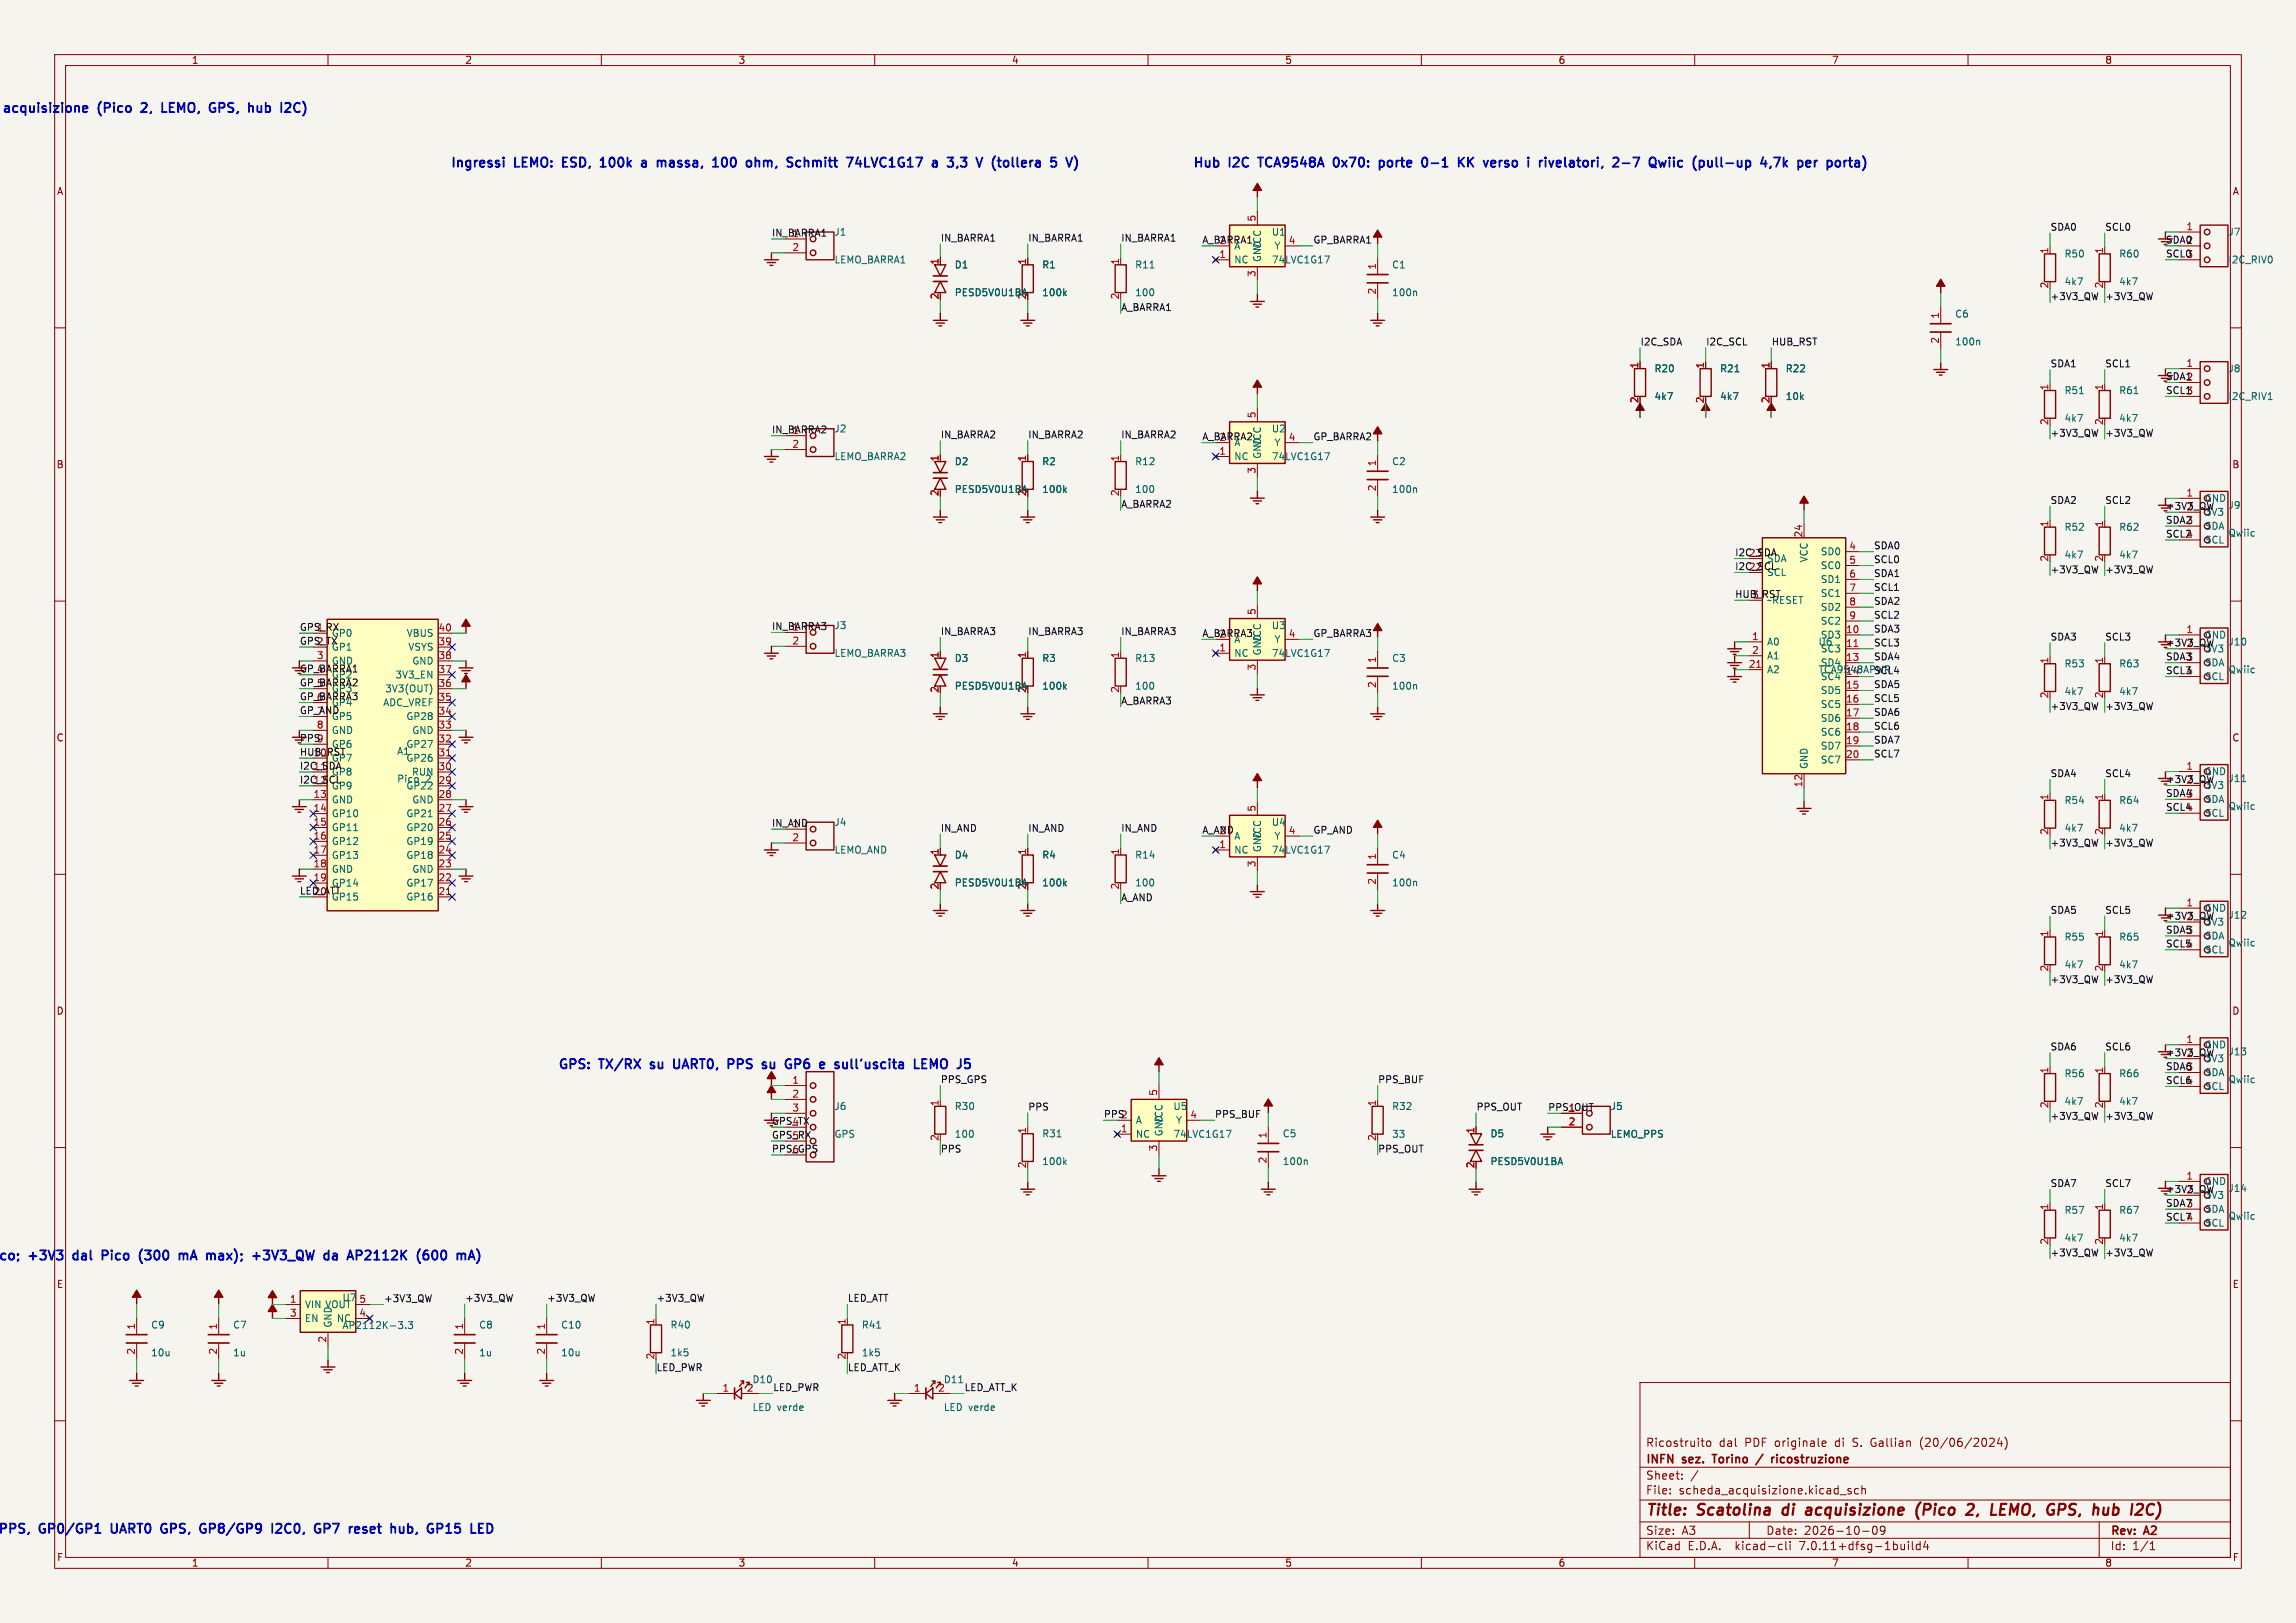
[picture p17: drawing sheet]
<svg xmlns="http://www.w3.org/2000/svg" width="420mm" height="297mm" viewBox="0 0 420 297" stroke-linecap="round" stroke-linejoin="round" font-family="sans-serif">
<defs><g id="words">
<g font-size="2.8" fill="#840000">
<text x="301" y="277.9">Title:</text>
<text x="310.6" y="277.9">Scatolina</text>
<text x="327" y="277.9">di</text>
<text x="332.1" y="277.9">acquisizione</text>
<text x="353" y="277.9">(Pico</text>
<text x="363.1" y="277.9">2,</text>
<text x="368.3" y="277.9">LEMO,</text>
<text x="379.4" y="277.9">GPS,</text>
<text x="388.5" y="277.9">hub</text>
</g>
<g font-size="2.4" fill="#0000c2">
<text x="1.6" y="21.1">acquisizione</text>
<text x="19.3" y="21.1">(Pico</text>
<text x="27.9" y="21.1">2,</text>
<text x="32.3" y="21.1">LEMO,</text>
<text x="41.8" y="21.1">GPS,</text>
<text x="49.6" y="21.1">hub</text>
<text x="56.1" y="21.1">I2C)</text>
<text x="82.2" y="31.1">Ingressi</text>
<text x="94.2" y="31.1">LEMO:</text>
<text x="103.6" y="31.1">ESD,</text>
<text x="111.2" y="31.1">100k</text>
<text x="119.4" y="31.1">a</text>
<text x="122.9" y="31.1">massa,</text>
<text x="133.8" y="31.1">100</text>
<text x="140.7" y="31.1">ohm,</text>
<text x="148.8" y="31.1">Schmitt</text>
<text x="160.4" y="31.1">74LVC1G17</text>
<text x="176.7" y="31.1">a</text>
<text x="180.2" y="31.1">3,3</text>
<text x="186.2" y="31.1">V</text>
<text x="189.7" y="31.1">(tollera</text>
<text x="218" y="31.1">Hub</text>
<text x="224.8" y="31.1">I2C</text>
<text x="231" y="31.1">TCA9548A</text>
<text x="245.3" y="31.1">0x70:</text>
<text x="254.3" y="31.1">porte</text>
<text x="262.9" y="31.1">0-1</text>
<text x="270.2" y="31.1">KK</text>
<text x="275.6" y="31.1">verso</text>
<text x="284.2" y="31.1">i</text>
<text x="287" y="31.1">rivelatori,</text>
<text x="301.2" y="31.1">2-7</text>
<text x="308.6" y="31.1">Qwiic</text>
<text x="317.2" y="31.1">(pull-up</text>
<text x="330.3" y="31.1">4,7k</text>
<text x="337.7" y="31.1">per</text>
<text x="101.9" y="196.1">GPS:</text>
<text x="109.7" y="196.1">TX/RX</text>
<text x="119.7" y="196.1">su</text>
<text x="124.6" y="196.1">UART0,</text>
<text x="135.2" y="196.1">PPS</text>
<text x="142.2" y="196.1">su</text>
<text x="147.1" y="196.1">GP6</text>
<text x="154.1" y="196.1">e</text>
<text x="157.5" y="196.1">sull'uscita</text>
<text x="172.7" y="196.1">LEMO</text>
<text x=".4" y="231.1">Pico;</text>
<text x="8.7" y="231.1">+3V3</text>
<text x="17.5" y="231.1">dal</text>
<text x="23.4" y="231.1">Pico</text>
<text x="30.9" y="231.1">(300</text>
<text x="38.9" y="231.1">mA</text>
<text x="44.6" y="231.1">max);</text>
<text x="53.7" y="231.1">+3V3_QW</text>
<text x="67.5" y="231.1">da</text>
<text x="72.5" y="231.1">AP2112K</text>
<text x="85.8" y="231.1">(600</text>
<text x="-.1" y="281.1">6</text>
<text x="3.5" y="281.1">PPS,</text>
<text x="11.3" y="281.1">GP0/GP1</text>
<text x="25.1" y="281.1">UART0</text>
<text x="34.9" y="281.1">GPS,</text>
<text x="42.7" y="281.1">GP8/GP9</text>
<text x="56.5" y="281.1">I2C0,</text>
<text x="65.1" y="281.1">GP7</text>
<text x="72.1" y="281.1">reset</text>
<text x="80.3" y="281.1">hub,</text>
<text x="87.7" y="281.1">GP15</text>
</g>
<g font-size="2.1" fill="#840000">
<text x="301" y="268.2">INFN</text>
<text x="301" y="265">Ricostruito</text>
<text x="307.9" y="268.2">sez.</text>
<text x="314" y="268.2">Torino</text>
<text x="314.4" y="265">dal</text>
<text x="319.2" y="265">PDF originale</text>
<text x="326" y="268.2">ricostruzione</text>
<text x="336" y="265">di</text>
<text x="339.3" y="265">S.</text>
<text x="342.8" y="265">Gallian</text>
<text x="351.9" y="265">(20/06/2024)</text>
<text x="301" y="273.7">File:</text>
<text x="301" y="271">Sheet:</text>
<text x="307.1" y="273.7">scheda_acquisizione.kicad_sch</text>
<text x="301" y="281.1">Size:</text>
<text x="307.6" y="281.1">A3</text>
<text x="323" y="281.1">Date:</text>
<text x="330" y="281.1">2026-10-09</text>
<text x="386" y="281.3">Rev:</text>
<text x="392.4" y="281.3">A2</text>
<text x="301" y="283.9">KiCad</text>
<text x="308.7" y="283.9">E.D.A.</text>
<text x="317.6" y="283.9">kicad-cli</text>
<text x="329.5" y="283.9">7.0.11+dfsg-1build4</text>
<text x="386" y="283.9">Id:</text>
<text x="390.1" y="283.9">1/1</text>
</g>
<g font-size="1.8" fill="#840000">
<text x="35" y="11.9">1</text>
<text x="85" y="11.9">2</text>
<text x="135" y="11.9">3</text>
<text x="185" y="11.9">4</text>
<text x="235" y="11.9">5</text>
<text x="285" y="11.9">6</text>
<text x="335" y="11.9">7</text>
<text x="385" y="11.9">8</text>
<text x="10.3" y="35.9">A</text>
<text x="408.3" y="35.9">A</text>
<text x="10.3" y="85.9">B</text>
<text x="408.2" y="85.9">B</text>
<text x="10.3" y="135.9">C</text>
<text x="408.2" y="135.9">C</text>
<text x="10.3" y="185.9">D</text>
<text x="408.2" y="185.9">D</text>
<text x="10.3" y="235.9">E</text>
<text x="408.3" y="235.9">E</text>
<text x="10.3" y="285.9">F</text>
<text x="35" y="286.9">1</text>
<text x="85" y="286.9">2</text>
<text x="135" y="286.9">3</text>
<text x="185" y="286.9">4</text>
<text x="235" y="286.9">5</text>
<text x="285" y="286.9">6</text>
<text x="335" y="286.9">7</text>
<text x="385" y="286.9">8</text>
<text x="408.3" y="285.9">F</text>
</g>
<g font-size="1.8" fill="#a90000">
<text x="229.7" y="40.6" transform="rotate(-90 229.7 40.6)">5</text>
<text x="144.8" y="46">2</text>
<text x="222.9" y="47.3">1</text>
<text x="235.6" y="44.7">4</text>
<text x="374.7" y="46.5" transform="rotate(-90 374.7 46.5)">1</text>
<text x="384.7" y="46.5" transform="rotate(-90 384.7 46.5)">1</text>
<text x="399.8" y="42.2">1</text>
<text x="171.7" y="48.5" transform="rotate(-90 171.7 48.5)">1</text>
<text x="187.7" y="48.5" transform="rotate(-90 187.7 48.5)">1</text>
<text x="204.7" y="48.5" transform="rotate(-90 204.7 48.5)">1</text>
<text x="229.7" y="50.8" transform="rotate(-90 229.7 50.8)">3</text>
<text x="251.7" y="54" transform="rotate(-90 251.7 54)">2</text>
<text x="251.7" y="49.4" transform="rotate(-90 251.7 49.4)">1</text>
<text x="374.7" y="52.9" transform="rotate(-90 374.7 52.9)">2</text>
<text x="384.7" y="52.9" transform="rotate(-90 384.7 52.9)">2</text>
<text x="171.7" y="54.9" transform="rotate(-90 171.7 54.9)">2</text>
<text x="204.7" y="54.9" transform="rotate(-90 204.7 54.9)">2</text>
<text x="354.7" y="58.4" transform="rotate(-90 354.7 58.4)">1</text>
<text x="354.7" y="63" transform="rotate(-90 354.7 63)">2</text>
<text x="299.7" y="67.5" transform="rotate(-90 299.7 67.5)">1</text>
<text x="311.7" y="67.5" transform="rotate(-90 311.7 67.5)">1</text>
<text x="323.7" y="67.5" transform="rotate(-90 323.7 67.5)">1</text>
<text x="374.7" y="71.5" transform="rotate(-90 374.7 71.5)">1</text>
<text x="384.7" y="71.5" transform="rotate(-90 384.7 71.5)">1</text>
<text x="399.8" y="67.2">1</text>
<text x="229.7" y="76.6" transform="rotate(-90 229.7 76.6)">5</text>
<text x="299.7" y="73.9" transform="rotate(-90 299.7 73.9)">2</text>
<text x="311.7" y="73.9" transform="rotate(-90 311.7 73.9)">2</text>
<text x="323.7" y="73.9" transform="rotate(-90 323.7 73.9)">2</text>
<text x="374.7" y="77.9" transform="rotate(-90 374.7 77.9)">2</text>
<text x="384.7" y="77.9" transform="rotate(-90 384.7 77.9)">2</text>
<text x="144.8" y="82">2</text>
<text x="222.9" y="83.3">1</text>
<text x="235.6" y="80.7">4</text>
<text x="171.7" y="84.5" transform="rotate(-90 171.7 84.5)">1</text>
<text x="187.7" y="84.5" transform="rotate(-90 187.7 84.5)">1</text>
<text x="204.7" y="84.5" transform="rotate(-90 204.7 84.5)">1</text>
<text x="229.7" y="86.8" transform="rotate(-90 229.7 86.8)">3</text>
<text x="251.7" y="90" transform="rotate(-90 251.7 90)">2</text>
<text x="251.7" y="85.4" transform="rotate(-90 251.7 85.4)">1</text>
<text x="171.7" y="90.9" transform="rotate(-90 171.7 90.9)">2</text>
<text x="187.7" y="90.9" transform="rotate(-90 187.7 90.9)">2</text>
<text x="204.7" y="90.9" transform="rotate(-90 204.7 90.9)">2</text>
<text x="399.8" y="90.9">1</text>
<text x="329.7" y="98.5" transform="rotate(-90 329.7 98.5)">24</text>
<text x="338.2" y="100.7">4</text>
<text x="374.7" y="96.5" transform="rotate(-90 374.7 96.5)">1</text>
<text x="384.7" y="96.5" transform="rotate(-90 384.7 96.5)">1</text>
<text x="338.2" y="103.2">5</text>
<text x="338.2" y="105.8">6</text>
<text x="374.7" y="102.9" transform="rotate(-90 374.7 102.9)">2</text>
<text x="384.7" y="102.9" transform="rotate(-90 384.7 102.9)">2</text>
<text x="229.7" y="112.6" transform="rotate(-90 229.7 112.6)">5</text>
<text x="338.2" y="108.3">7</text>
<text x="338.2" y="110.9">8</text>
<text x="338.2" y="113.4">9</text>
<text x="80.1" y="118.2">39</text>
<text x="80.1" y="115.6">40</text>
<text x="144.8" y="118">2</text>
<text x="222.9" y="119.3">1</text>
<text x="235.6" y="116.7">4</text>
<text x="320.4" y="117.2">1</text>
<text x="320.4" y="119.7">2</text>
<text x="337.6" y="115.9">10</text>
<text x="337.6" y="118.5">11</text>
<text x="399.8" y="115.9">1</text>
<text x="57.9" y="120.7">3</text>
<text x="80.1" y="125.8">36</text>
<text x="80.1" y="123.2">37</text>
<text x="80.1" y="120.7">38</text>
<text x="171.7" y="120.5" transform="rotate(-90 171.7 120.5)">1</text>
<text x="187.7" y="120.5" transform="rotate(-90 187.7 120.5)">1</text>
<text x="204.7" y="120.5" transform="rotate(-90 204.7 120.5)">1</text>
<text x="229.7" y="122.8" transform="rotate(-90 229.7 122.8)">3</text>
<text x="251.7" y="126" transform="rotate(-90 251.7 126)">2</text>
<text x="251.7" y="121.4" transform="rotate(-90 251.7 121.4)">1</text>
<text x="319.8" y="122.3">21</text>
<text x="337.6" y="121">13</text>
<text x="374.7" y="121.5" transform="rotate(-90 374.7 121.5)">1</text>
<text x="384.7" y="121.5" transform="rotate(-90 384.7 121.5)">1</text>
<text x="80.1" y="130.9">34</text>
<text x="80.1" y="128.3">35</text>
<text x="171.7" y="126.9" transform="rotate(-90 171.7 126.9)">2</text>
<text x="204.7" y="126.9" transform="rotate(-90 204.7 126.9)">2</text>
<text x="337.6" y="126.1">15</text>
<text x="337.6" y="128.6">16</text>
<text x="337.6" y="131.2">17</text>
<text x="374.7" y="127.9" transform="rotate(-90 374.7 127.9)">2</text>
<text x="384.7" y="127.9" transform="rotate(-90 384.7 127.9)">2</text>
<text x="57.9" y="133.4">8</text>
<text x="80.1" y="135.9">32</text>
<text x="80.1" y="133.4">33</text>
<text x="337.6" y="133.7">18</text>
<text x="337.6" y="136.3">19</text>
<text x="80.1" y="143.6">29</text>
<text x="80.1" y="141">30</text>
<text x="80.1" y="138.5">31</text>
<text x="337.6" y="138.8">20</text>
<text x="399.8" y="140.9">1</text>
<text x="57.3" y="146.1">13</text>
<text x="57.3" y="148.6">14</text>
<text x="80.1" y="148.6">27</text>
<text x="80.1" y="146.1">28</text>
<text x="229.7" y="148.6" transform="rotate(-90 229.7 148.6)">5</text>
<text x="329.7" y="144.2" transform="rotate(-90 329.7 144.2)">12</text>
<text x="374.7" y="146.5" transform="rotate(-90 374.7 146.5)">1</text>
<text x="384.7" y="146.5" transform="rotate(-90 384.7 146.5)">1</text>
<text x="57.3" y="151.2">15</text>
<text x="57.3" y="153.7">16</text>
<text x="80.1" y="153.7">25</text>
<text x="80.1" y="151.2">26</text>
<text x="144.8" y="154">2</text>
<text x="222.9" y="155.3">1</text>
<text x="235.6" y="152.7">4</text>
<text x="374.7" y="152.9" transform="rotate(-90 374.7 152.9)">2</text>
<text x="384.7" y="152.9" transform="rotate(-90 384.7 152.9)">2</text>
<text x="57.3" y="156.3">17</text>
<text x="57.3" y="158.8">18</text>
<text x="57.3" y="161.3">19</text>
<text x="80.1" y="161.3">22</text>
<text x="80.1" y="158.8">23</text>
<text x="80.1" y="156.3">24</text>
<text x="171.7" y="156.5" transform="rotate(-90 171.7 156.5)">1</text>
<text x="187.7" y="156.5" transform="rotate(-90 187.7 156.5)">1</text>
<text x="204.7" y="156.5" transform="rotate(-90 204.7 156.5)">1</text>
<text x="229.7" y="158.8" transform="rotate(-90 229.7 158.8)">3</text>
<text x="251.7" y="162" transform="rotate(-90 251.7 162)">2</text>
<text x="251.7" y="157.4" transform="rotate(-90 251.7 157.4)">1</text>
<text x="80.1" y="163.9">21</text>
<text x="171.7" y="162.9" transform="rotate(-90 171.7 162.9)">2</text>
<text x="204.7" y="162.9" transform="rotate(-90 204.7 162.9)">2</text>
<text x="399.8" y="165.9">1</text>
<text x="374.7" y="171.5" transform="rotate(-90 374.7 171.5)">1</text>
<text x="384.7" y="171.5" transform="rotate(-90 384.7 171.5)">1</text>
<text x="374.7" y="177.9" transform="rotate(-90 374.7 177.9)">2</text>
<text x="384.7" y="177.9" transform="rotate(-90 384.7 177.9)">2</text>
<text x="399.8" y="190.9">1</text>
<text x="374.7" y="196.5" transform="rotate(-90 374.7 196.5)">1</text>
<text x="384.7" y="196.5" transform="rotate(-90 384.7 196.5)">1</text>
<text x="144.8" y="198.4">1</text>
<text x="144.8" y="200.9">2</text>
<text x="144.8" y="203.5">3</text>
<text x="171.7" y="202.5" transform="rotate(-90 171.7 202.5)">1</text>
<text x="211.7" y="200.6" transform="rotate(-90 211.7 200.6)">5</text>
<text x="251.7" y="202.5" transform="rotate(-90 251.7 202.5)">1</text>
<text x="286.8" y="203.5">1</text>
<text x="374.7" y="202.9" transform="rotate(-90 374.7 202.9)">2</text>
<text x="384.7" y="202.9" transform="rotate(-90 384.7 202.9)">2</text>
<text x="171.7" y="208.9" transform="rotate(-90 171.7 208.9)">2</text>
<text x="187.7" y="207.5" transform="rotate(-90 187.7 207.5)">1</text>
<text x="204.9" y="207.3">1</text>
<text x="217.6" y="204.7">4</text>
<text x="231.7" y="208.4" transform="rotate(-90 231.7 208.4)">1</text>
<text x="251.7" y="208.9" transform="rotate(-90 251.7 208.9)">2</text>
<text x="269.7" y="207.5" transform="rotate(-90 269.7 207.5)">1</text>
<text x="286.8" y="206">2</text>
<text x="187.7" y="213.9" transform="rotate(-90 187.7 213.9)">2</text>
<text x="211.7" y="210.8" transform="rotate(-90 211.7 210.8)">3</text>
<text x="231.7" y="213" transform="rotate(-90 231.7 213)">2</text>
<text x="269.7" y="213.9" transform="rotate(-90 269.7 213.9)">2</text>
<text x="399.8" y="215.9">1</text>
<text x="374.7" y="221.5" transform="rotate(-90 374.7 221.5)">1</text>
<text x="384.7" y="221.5" transform="rotate(-90 384.7 221.5)">1</text>
<text x="374.7" y="227.9" transform="rotate(-90 374.7 227.9)">2</text>
<text x="384.7" y="227.9" transform="rotate(-90 384.7 227.9)">2</text>
<text x="52.9" y="238.5">1</text>
<text x="65.6" y="238.5">5</text>
<text x="24.7" y="243.4" transform="rotate(-90 24.7 243.4)">1</text>
<text x="39.7" y="243.4" transform="rotate(-90 39.7 243.4)">1</text>
<text x="52.9" y="241">3</text>
<text x="59.7" y="245.8" transform="rotate(-90 59.7 245.8)">2</text>
<text x="65.6" y="241">4</text>
<text x="84.7" y="243.4" transform="rotate(-90 84.7 243.4)">1</text>
<text x="99.7" y="243.4" transform="rotate(-90 99.7 243.4)">1</text>
<text x="119.7" y="242.5" transform="rotate(-90 119.7 242.5)">1</text>
<text x="154.7" y="242.5" transform="rotate(-90 154.7 242.5)">1</text>
<text x="24.7" y="248" transform="rotate(-90 24.7 248)">2</text>
<text x="39.7" y="248" transform="rotate(-90 39.7 248)">2</text>
<text x="84.7" y="248" transform="rotate(-90 84.7 248)">2</text>
<text x="99.7" y="248" transform="rotate(-90 99.7 248)">2</text>
<text x="119.7" y="248.9" transform="rotate(-90 119.7 248.9)">2</text>
<text x="154.7" y="248.9" transform="rotate(-90 154.7 248.9)">2</text>
<text x="132.1" y="254.7">1</text>
<text x="136.5" y="254.7">2</text>
<text x="167.1" y="254.7">1</text>
<text x="171.5" y="254.7">2</text>
</g>
<g font-size="1.8" fill="#009600">
<text x="141.1" y="43.4">IN_BARRA1</text>
<text x="219.8" y="44.7">A_BARRA1</text>
<text x="396.1" y="47.2">SCL03</text>
<text x="396.1" y="44.7">SDA0</text>
<text x="396.1" y="69.7">SDA1</text>
<text x="396.1" y="72.2">SCL13</text>
<text x="141.1" y="79.4">IN_BARRA2</text>
<text x="219.8" y="80.7">A_BARRA2</text>
<text x="396.1" y="95.9">SDA2</text>
<text x="396.1" y="93.4">+3V3_QW</text>
<text x="317.3" y="101.9">I2C_SDA</text>
<text x="396.1" y="98.5">SCL24</text>
<text x="317.3" y="104.4">I2C_SCL</text>
<text x="317.3" y="109.5">HUB_RST</text>
<text x="54.8" y="118.1">GPS_TX</text>
<text x="54.8" y="115.5">GPS_RX</text>
<text x="141.1" y="115.4">IN_BARRA3</text>
<text x="219.8" y="116.7">A_BARRA3</text>
<text x="396.1" y="118.4">+3V3_QW</text>
<text x="54.8" y="125.7">GP_BARRA2</text>
<text x="54.8" y="123.1">GP_BARRA1</text>
<text x="332.5" y="123.4">TCA9548APWR</text>
<text x="396.1" y="120.9">SDA3</text>
<text x="396.1" y="123.5">SCL34</text>
<text x="54.8" y="128.2">GP_BARRA3</text>
<text x="54.8" y="130.8">GP_AND</text>
<text x="54.8" y="135.8">PPS9</text>
<text x="54.8" y="140.9">I2C_SDA</text>
<text x="54.8" y="143.5">I2C_SCL</text>
<text x="54.8" y="138.4">HUB_RST</text>
<text x="396.1" y="143.4">+3V3_QW</text>
<text x="396.1" y="145.9">SDA4</text>
<text x="396.1" y="148.5">SCL44</text>
<text x="141.1" y="151.4">IN_AND</text>
<text x="219.8" y="152.7">A_AND</text>
<text x="54.8" y="163.8">LED_ATT</text>
<text x="396.1" y="173.5">SCL54</text>
<text x="396.1" y="170.9">SDA5</text>
<text x="396.1" y="168.4">+3V3_QW</text>
<text x="396.1" y="195.9">SDA6</text>
<text x="396.1" y="193.4">+3V3_QW</text>
<text x="283.1" y="203.4">PPS_OUT</text>
<text x="396.1" y="198.5">SCL64</text>
<text x="141.1" y="208.5">GPS_RX</text>
<text x="141.1" y="205.9">GPS_TX</text>
<text x="201.8" y="204.7">PPS2</text>
<text x="141.1" y="211">PPS_GPS</text>
<text x="396.1" y="218.4">+3V3_QW</text>
<text x="396.1" y="220.9">SDA7</text>
<text x="396.1" y="223.5">SCL74</text>
</g>
<g font-size="1.8" fill="#0f0f0f">
<text x="144.8" y="43.5">1</text>
<text x="172" y="44.3">IN_BARRA1</text>
<text x="188" y="44.3">IN_BARRA1</text>
<text x="205" y="44.3">IN_BARRA1</text>
<text x="222.9" y="44.7">2</text>
<text x="240.2" y="44.7">GP_BARRA1</text>
<text x="375" y="42.3">SDA0</text>
<text x="385" y="42.3">SCL0</text>
<text x="399.8" y="44.7">2</text>
<text x="205" y="57">A_BARRA1</text>
<text x="375" y="55">+3V3_QW</text>
<text x="385" y="55">+3V3_QW</text>
<text x="300" y="63.3">I2C_SDA</text>
<text x="312" y="63.3">I2C_SCL</text>
<text x="324" y="63.3">HUB_RST</text>
<text x="375" y="67.3">SDA1</text>
<text x="385" y="67.3">SCL1</text>
<text x="399.8" y="69.7">2</text>
<text x="144.8" y="79.5">1</text>
<text x="172" y="80.3">IN_BARRA2</text>
<text x="188" y="80.3">IN_BARRA2</text>
<text x="205" y="80.3">IN_BARRA2</text>
<text x="222.9" y="80.7">2</text>
<text x="230.9" y="81.8" transform="rotate(-90 230.9 81.8)">VCC</text>
<text x="240.2" y="80.7">GP_BARRA2</text>
<text x="375" y="80">+3V3_QW</text>
<text x="385" y="80">+3V3_QW</text>
<text x="205" y="93">A_BARRA2</text>
<text x="375" y="92.3">SDA2</text>
<text x="385" y="92.3">SCL2</text>
<text x="399.8" y="93.5">2</text>
<text x="403.2" y="92.1">GND</text>
<text x="403.2" y="94.6">3V3</text>
<text x="319.8" y="102">23</text>
<text x="342.7" y="100.6">SDA0</text>
<text x="399.8" y="96">3</text>
<text x="319.8" y="104.5">22</text>
<text x="323.1" y="105.6">SCL</text>
<text x="323.1" y="103.1">SDA</text>
<text x="342.7" y="105.7">SDA1</text>
<text x="342.7" y="103.1">SCL0</text>
<text x="375" y="105">+3V3_QW</text>
<text x="385" y="105">+3V3_QW</text>
<text x="320.4" y="109.6">3</text>
<text x="323.1" y="110.7">~RESET</text>
<text x="342.7" y="110.8">SDA2</text>
<text x="342.7" y="108.2">SCL1</text>
<text x="342.7" y="113.3">SCL2</text>
<text x="57.9" y="115.6">1</text>
<text x="57.9" y="118.2">2</text>
<text x="144.8" y="115.5">1</text>
<text x="172" y="116.3">IN_BARRA3</text>
<text x="188" y="116.3">IN_BARRA3</text>
<text x="205" y="116.3">IN_BARRA3</text>
<text x="222.9" y="116.7">2</text>
<text x="230.9" y="117.8" transform="rotate(-90 230.9 117.8)">VCC</text>
<text x="240.2" y="116.7">GP_BARRA3</text>
<text x="342.7" y="115.8">SDA3</text>
<text x="342.7" y="118.4">SCL3</text>
<text x="375" y="117.3">SDA3</text>
<text x="385" y="117.3">SCL3</text>
<text x="399.8" y="118.5">2</text>
<text x="403.2" y="117.1">GND</text>
<text x="403.2" y="119.6">3V3</text>
<text x="57.9" y="123.2">4</text>
<text x="57.9" y="125.8">5</text>
<text x="60.6" y="121.8">GND</text>
<text x="60.6" y="124.4">GP2</text>
<text x="342.7" y="120.9">SDA4</text>
<text x="342.7" y="123.5">SCL4</text>
<text x="399.8" y="121">3</text>
<text x="57.9" y="128.3">6</text>
<text x="57.9" y="130.9">7</text>
<text x="60.6" y="126.9">GP3</text>
<text x="60.6" y="129.4">GP4</text>
<text x="60.6" y="132">GP5</text>
<text x="205" y="129">A_BARRA3</text>
<text x="342.7" y="128.5">SCL5</text>
<text x="342.7" y="126">SDA5</text>
<text x="342.7" y="131.1">SDA6</text>
<text x="375" y="130">+3V3_QW</text>
<text x="385" y="130">+3V3_QW</text>
<text x="60.6" y="137.1">GP6</text>
<text x="342.7" y="133.6">SCL6</text>
<text x="342.7" y="136.2">SDA7</text>
<text x="57.3" y="138.5">10</text>
<text x="57.3" y="141">11</text>
<text x="57.3" y="143.6">12</text>
<text x="60.6" y="139.6">GP7</text>
<text x="60.6" y="142.1">GP8</text>
<text x="342.7" y="138.7">SCL7</text>
<text x="375" y="142.3">SDA4</text>
<text x="385" y="142.3">SCL4</text>
<text x="399.8" y="143.5">2</text>
<text x="403.2" y="142.1">GND</text>
<text x="60.6" y="144.7">GP9</text>
<text x="399.8" y="146">3</text>
<text x="403.2" y="144.6">3V3</text>
<text x="144.8" y="151.5">1</text>
<text x="172" y="152.3">IN_AND</text>
<text x="188" y="152.3">IN_AND</text>
<text x="205" y="152.3">IN_AND</text>
<text x="222.9" y="152.7">2</text>
<text x="225.7" y="153.9">A</text>
<text x="240.2" y="152.7">GP_AND</text>
<text x="375" y="155">+3V3_QW</text>
<text x="385" y="155">+3V3_QW</text>
<text x="57.3" y="163.9">20</text>
<text x="60.6" y="162.5">GP14</text>
<text x="205" y="165">A_AND</text>
<text x="375" y="167.3">SDA5</text>
<text x="385" y="167.3">SCL5</text>
<text x="403.2" y="167.1">GND</text>
<text x="399.8" y="168.5">2</text>
<text x="399.8" y="171">3</text>
<text x="403.2" y="169.6">3V3</text>
<text x="375" y="180">+3V3_QW</text>
<text x="385" y="180">+3V3_QW</text>
<text x="375" y="192.3">SDA6</text>
<text x="385" y="192.3">SCL6</text>
<text x="399.8" y="193.5">2</text>
<text x="399.8" y="196">3</text>
<text x="403.2" y="192.1">GND</text>
<text x="403.2" y="194.6">3V3</text>
<text x="172" y="198.3">PPS_GPS</text>
<text x="188" y="203.3">PPS</text>
<text x="252" y="198.3">PPS_BUF</text>
<text x="270" y="203.3">PPS_OUT</text>
<text x="144.8" y="206">4</text>
<text x="144.8" y="208.6">5</text>
<text x="222.2" y="204.7">PPS_BUF</text>
<text x="375" y="205">+3V3_QW</text>
<text x="385" y="205">+3V3_QW</text>
<text x="144.8" y="211.1">6</text>
<text x="172" y="211">PPS</text>
<text x="252" y="211">PPS_OUT</text>
<text x="375" y="217.3">SDA7</text>
<text x="385" y="217.3">SCL7</text>
<text x="399.8" y="218.5">2</text>
<text x="399.8" y="221">3</text>
<text x="403.2" y="217.1">GND</text>
<text x="403.2" y="219.6">3V3</text>
<text x="375" y="230">+3V3_QW</text>
<text x="385" y="230">+3V3_QW</text>
<text x="70.2" y="238.4">+3V3_QW</text>
<text x="85" y="238.3">+3V3_QW</text>
<text x="100" y="238.3">+3V3_QW</text>
<text x="120" y="238.3">+3V3_QW</text>
<text x="155" y="238.3">LED_ATT</text>
<text x="120" y="251">LED_PWR</text>
<text x="155" y="251">LED_ATT_K</text>
<text x="141.3" y="254.7">LED_PWR</text>
<text x="176.3" y="254.7">LED_ATT_K</text>
</g>
<g font-size="1.8" fill="#006464">
<text x="152.5" y="43.3">J1</text>
<text x="225.7" y="45.9">A</text>
<text x="230.9" y="45.8" transform="rotate(-90 230.9 45.8)">VCC</text>
<text x="232.5" y="43.3">U1</text>
<text x="233" y="45.9">Y</text>
<text x="377.6" y="47.3">R50</text>
<text x="387.6" y="47.3">R60</text>
<text x="407.6" y="43.3">J7</text>
<text x="152.5" y="48.4">LEMO_BARRA1</text>
<text x="174.5" y="49.3">D1</text>
<text x="190.5" y="49.3">R1</text>
<text x="207.5" y="49.3">R11</text>
<text x="225.7" y="48.4">NC</text>
<text x="230.9" y="48" transform="rotate(-90 230.9 48)">GND</text>
<text x="232.5" y="48.4">74LVC1G17</text>
<text x="254.5" y="49.3">C1</text>
<text x="377.6" y="52.4">4k7</text>
<text x="387.6" y="52.4">4k7</text>
<text x="407.6" y="48.4">I2C_RIV0</text>
<text x="174.5" y="54.4">PESD5V0U1BA</text>
<text x="187.7" y="54.9" transform="rotate(-90 187.7 54.9)">2</text>
<text x="190.5" y="54.4">100k</text>
<text x="207.5" y="54.4">100</text>
<text x="254.5" y="54.4">100n</text>
<text x="357.6" y="58.3">C6</text>
<text x="357.6" y="63.4">100n</text>
<text x="302.5" y="68.3">R20</text>
<text x="314.5" y="68.3">R21</text>
<text x="326.6" y="68.3">R22</text>
<text x="407.6" y="68.3">J8</text>
<text x="302.5" y="73.4">4k7</text>
<text x="314.5" y="73.4">4k7</text>
<text x="326.6" y="73.4">10k</text>
<text x="377.6" y="72.3">R51</text>
<text x="377.6" y="77.4">4k7</text>
<text x="387.6" y="72.3">R61</text>
<text x="387.6" y="77.4">4k7</text>
<text x="407.6" y="73.4">I2C_RIV1</text>
<text x="152.5" y="79.3">J2</text>
<text x="225.7" y="81.9">A</text>
<text x="232.5" y="79.3">U2</text>
<text x="233" y="81.9">Y</text>
<text x="152.5" y="84.4">LEMO_BARRA2</text>
<text x="174.5" y="85.3">D2</text>
<text x="190.5" y="85.3">R2</text>
<text x="207.5" y="85.3">R12</text>
<text x="225.7" y="84.4">NC</text>
<text x="230.9" y="84" transform="rotate(-90 230.9 84)">GND</text>
<text x="232.5" y="84.4">74LVC1G17</text>
<text x="254.5" y="85.3">C2</text>
<text x="174.5" y="90.4">PESD5V0U1BA</text>
<text x="190.5" y="90.4">100k</text>
<text x="207.5" y="90.4">100</text>
<text x="254.5" y="90.4">100n</text>
<text x="407.6" y="93.3">J9</text>
<text x="333" y="101.8">SD0</text>
<text x="377.6" y="97.3">R52</text>
<text x="387.6" y="97.3">R62</text>
<text x="403.2" y="97.1">SDA</text>
<text x="403.2" y="99.7">SCL</text>
<text x="407.6" y="98.4">Qwiic</text>
<text x="330.9" y="103" transform="rotate(-90 330.9 103)">VCC</text>
<text x="333" y="104.4">SC0</text>
<text x="333" y="106.9">SD1</text>
<text x="377.6" y="102.4">4k7</text>
<text x="387.6" y="102.4">4k7</text>
<text x="333" y="109.4">SC1</text>
<text x="333" y="112">SD2</text>
<text x="60.6" y="116.7">GP0</text>
<text x="60.6" y="119.3">GP1</text>
<text x="74.3" y="116.7">VBUS</text>
<text x="74.6" y="119.3">VSYS</text>
<text x="152.5" y="115.3">J3</text>
<text x="225.7" y="117.9">A</text>
<text x="232.5" y="115.3">U3</text>
<text x="233" y="117.9">Y</text>
<text x="323.1" y="118.3">A0</text>
<text x="332.5" y="118.3">U6</text>
<text x="333" y="117.1">SD3</text>
<text x="333" y="119.6">SC3</text>
<text x="333" y="114.5">SC2</text>
<text x="407.6" y="118.3">J10</text>
<text x="72.2" y="124.4">3V3_EN</text>
<text x="75.3" y="121.8">GND</text>
<text x="152.5" y="120.4">LEMO_BARRA3</text>
<text x="174.5" y="121.3">D3</text>
<text x="190.5" y="121.3">R3</text>
<text x="207.5" y="121.3">R13</text>
<text x="225.7" y="120.4">NC</text>
<text x="230.9" y="120" transform="rotate(-90 230.9 120)">GND</text>
<text x="232.5" y="120.4">74LVC1G17</text>
<text x="254.5" y="121.3">C3</text>
<text x="323.1" y="120.9">A1</text>
<text x="323.1" y="123.4">A2</text>
<text x="333" y="122.1">SD4</text>
<text x="333" y="124.7">SC4</text>
<text x="337.6" y="123.6">14</text>
<text x="377.6" y="122.3">R53</text>
<text x="387.6" y="122.3">R63</text>
<text x="403.2" y="122.1">SDA</text>
<text x="403.2" y="124.7">SCL</text>
<text x="407.6" y="123.4">Qwiic</text>
<text x="70" y="129.4">ADC_VREF</text>
<text x="70.4" y="126.9">3V3(OUT)</text>
<text x="74.2" y="132">GP28</text>
<text x="174.5" y="126.4">PESD5V0U1BA</text>
<text x="187.7" y="126.9" transform="rotate(-90 187.7 126.9)">2</text>
<text x="190.5" y="126.4">100k</text>
<text x="207.5" y="126.4">100</text>
<text x="254.5" y="126.4">100n</text>
<text x="333" y="127.2">SD5</text>
<text x="333" y="129.8">SC5</text>
<text x="377.6" y="127.4">4k7</text>
<text x="387.6" y="127.4">4k7</text>
<text x="60.6" y="134.5">GND</text>
<text x="74.2" y="137.1">GP27</text>
<text x="75.3" y="134.5">GND</text>
<text x="333" y="132.3">SD6</text>
<text x="333" y="134.8">SC6</text>
<text x="333" y="137.4">SD7</text>
<text x="72.5" y="138.3">A1</text>
<text x="72.5" y="143.4">Pico</text>
<text x="74.2" y="139.6">GP26</text>
<text x="75.3" y="142.1">RUN</text>
<text x="77.8" y="143.4">2</text>
<text x="330.9" y="140.8" transform="rotate(-90 330.9 140.8)">GND</text>
<text x="333" y="139.9">SC7</text>
<text x="407.6" y="143.3">J11</text>
<text x="60.6" y="147.2">GND</text>
<text x="60.6" y="149.8">GP10</text>
<text x="74.2" y="149.8">GP21</text>
<text x="74.2" y="144.7">GP22</text>
<text x="75.3" y="147.2">GND</text>
<text x="377.6" y="147.3">R54</text>
<text x="387.6" y="147.3">R64</text>
<text x="403.2" y="147.1">SDA</text>
<text x="403.2" y="149.7">SCL</text>
<text x="407.6" y="148.4">Qwiic</text>
<text x="60.6" y="152.3">GP11</text>
<text x="60.6" y="154.8">GP12</text>
<text x="74.2" y="154.8">GP19</text>
<text x="74.2" y="152.3">GP20</text>
<text x="152.5" y="151.3">J4</text>
<text x="230.9" y="153.8" transform="rotate(-90 230.9 153.8)">VCC</text>
<text x="232.5" y="151.3">U4</text>
<text x="233" y="153.9">Y</text>
<text x="377.6" y="152.4">4k7</text>
<text x="387.6" y="152.4">4k7</text>
<text x="60.6" y="157.4">GP13</text>
<text x="60.6" y="159.9">GND</text>
<text x="74.2" y="157.4">GP18</text>
<text x="75.3" y="159.9">GND</text>
<text x="152.5" y="156.4">LEMO_AND</text>
<text x="174.5" y="157.3">D4</text>
<text x="190.5" y="157.3">R4</text>
<text x="207.5" y="157.3">R14</text>
<text x="225.7" y="156.4">NC</text>
<text x="230.9" y="156" transform="rotate(-90 230.9 156)">GND</text>
<text x="232.5" y="156.4">74LVC1G17</text>
<text x="254.5" y="157.3">C4</text>
<text x="60.6" y="165">GP15</text>
<text x="74.2" y="165">GP16</text>
<text x="74.2" y="162.5">GP17</text>
<text x="174.5" y="162.4">PESD5V0U1BA</text>
<text x="187.7" y="162.9" transform="rotate(-90 187.7 162.9)">2</text>
<text x="190.5" y="162.4">100k</text>
<text x="207.5" y="162.4">100</text>
<text x="254.5" y="162.4">100n</text>
<text x="377.6" y="172.3">R55</text>
<text x="387.6" y="172.3">R65</text>
<text x="403.2" y="172.1">SDA</text>
<text x="407.6" y="168.3">J12</text>
<text x="407.6" y="173.4">Qwiic</text>
<text x="377.6" y="177.4">4k7</text>
<text x="387.6" y="177.4">4k7</text>
<text x="403.2" y="174.7">SCL</text>
<text x="377.6" y="197.3">R56</text>
<text x="387.6" y="197.3">R66</text>
<text x="403.2" y="197.1">SDA</text>
<text x="407.6" y="193.3">J13</text>
<text x="152.5" y="203.3">J6</text>
<text x="174.5" y="203.3">R30</text>
<text x="214.5" y="203.3">U5</text>
<text x="254.5" y="203.3">R32</text>
<text x="294.5" y="203.3">J5</text>
<text x="377.6" y="202.4">4k7</text>
<text x="387.6" y="202.4">4k7</text>
<text x="403.2" y="199.7">SCL</text>
<text x="407.6" y="198.4">Qwiic</text>
<text x="152.5" y="208.4">GPS</text>
<text x="174.5" y="208.4">100</text>
<text x="190.5" y="208.3">R31</text>
<text x="207.7" y="208.4">NC</text>
<text x="207.7" y="205.9">A</text>
<text x="212.9" y="208" transform="rotate(-90 212.9 208)">GND</text>
<text x="212.9" y="205.8" transform="rotate(-90 212.9 205.8)">VCC</text>
<text x="214.5" y="208.4">74LVC1G17</text>
<text x="215" y="205.9">Y</text>
<text x="234.5" y="208.3">C5</text>
<text x="254.5" y="208.4">33</text>
<text x="272.5" y="208.3">D5</text>
<text x="294.5" y="208.4">LEMO_PPS</text>
<text x="190.5" y="213.4">100k</text>
<text x="234.5" y="213.4">100n</text>
<text x="272.5" y="213.4">PESD5V0U1BA</text>
<text x="407.6" y="218.3">J14</text>
<text x="377.6" y="222.3">R57</text>
<text x="377.6" y="227.4">4k7</text>
<text x="387.6" y="222.3">R67</text>
<text x="387.6" y="227.4">4k7</text>
<text x="403.2" y="222.1">SDA</text>
<text x="403.2" y="224.7">SCL</text>
<text x="407.6" y="223.4">Qwiic</text>
<text x="55.7" y="239.6">VIN VOUT</text>
<text x="62.5" y="238.3">U7</text>
<text x="27.5" y="243.3">C9</text>
<text x="42.5" y="243.3">C7</text>
<text x="55.7" y="242.1">EN</text>
<text x="60.9" y="243" transform="rotate(-90 60.9 243)">GND</text>
<text x="61.5" y="242.1">NC</text>
<text x="62.5" y="243.4">AP2112K-3.3</text>
<text x="87.5" y="243.3">C8</text>
<text x="102.5" y="243.3">C10</text>
<text x="122.5" y="243.3">R40</text>
<text x="157.5" y="243.3">R41</text>
<text x="27.5" y="248.4">10u</text>
<text x="42.5" y="248.4">1u</text>
<text x="87.5" y="248.4">1u</text>
<text x="102.5" y="248.4">10u</text>
<text x="122.5" y="248.4">1k5</text>
<text x="157.5" y="248.4">1k5</text>
<text x="137.5" y="253.3">D10</text>
<text x="172.5" y="253.3">D11</text>
<text x="137.5" y="258.4">LED verde</text>
<text x="172.5" y="258.4">LED verde</text>
</g>
</g></defs>
<path d="M0 0h420v297h-420z" fill="#f5f4ef" stroke="#f5f4ef" stroke-width=".18"/>
<g fill="none" stroke="#840000" stroke-width=".18">
<path d="M10 10h400v277h-400zM12 12h396v273h-396zM60 10v2M110 10v2M160 10v2M210 10v2M260 10v2M310 10v2M360 10v2M230 38.7v2.5M10 60h2M143.6 43.7h3.9"/>
<path d="M143.6 46.3h3.9M172 47.2v1.3M188 47.2v1.3M205 47.2v1.3M222 47.2l.8 .7M222.4 47.5h2.5M222.8 47.2l-.8 .7M230 48.8v2.5M235.1 45h2.5M252 47.2v3M252 51.8v3M355 56.2v3"/>
<path d="M375 45.2v1.3M385 45.2v1.3M398.7 42.5h3.8M398.7 45h3.8M398.7 47.5h3.8M408 60h2M143.6 79.7h3.9M230 74.7v2.5M300 66.2v1.3M312 66.2v1.3M324 66.2v1.3M355 60.8v3"/>
<path d="M375 70.2v1.3M385 70.2v1.3M398.7 67.5h3.8M398.7 70h3.8M398.7 72.5h3.8M143.6 82.3h3.9M172 83.2v1.3M188 83.2v1.3M205 83.2v1.3M222 83.2l.8 .7M222.4 83.5h2.5M222.8 83.2l-.8 .7"/>
<path d="M230 84.8v2.6M235.1 81h2.5M252 83.2v3M252 87.8v3M330 95.9v2.5M375 95.2v1.3M385 95.2v1.3M398.7 91.2h3.8M398.7 93.7h3.8M398.7 96.3h3.8M398.7 98.8h3.8M10 110h2"/>
<path d="M80.2 118.4h2.5M80.2 115.9h2.5M143.6 115.7h3.9M143.6 118.3h3.9M172 119.2v1.3M188 119.2v1.3M205 119.2v1.3M222 119.2l.8 .7M222.4 119.5h2.5M222.8 119.2l-.8 .7M230 110.7v2.5M235.1 117h2.5"/>
<path d="M252 119.2v3M319.8 117.5h2.6M337.6 116.2h2.6M337.6 118.7h2.6M337.6 101h2.6M337.6 103.5h2.6M337.6 106h2.6M337.6 108.6h2.6M337.6 111.1h2.6M337.6 113.7h2.6M398.7 116.2h3.8M398.7 118.7h3.8"/>
<path d="M408 110h2M57.3 120.9h2.5M57.3 136.2h2.5M57.3 133.6h2.5M80.2 120.9h2.5M80.2 138.7h2.5M80.2 136.2h2.5M80.2 133.6h2.5M80.2 131.1h2.5M80.2 128.6h2.5M80.2 126h2.5M80.2 123.5h2.5"/>
<path d="M230 120.8v2.6M252 123.8v3M319.8 120h2.6M319.8 122.5h2.6M337.6 121.3h2.6M337.6 126.4h2.6M337.6 128.9h2.6M337.6 131.4h2.6M337.6 134h2.6M337.6 136.5h2.6M337.6 139.1h2.6M375 120.2v1.3"/>
<path d="M385 120.2v1.3M398.7 121.3h3.8M398.7 123.8h3.8M10 160h2M57.3 146.3h2.5M57.3 148.9h2.5M57.3 151.4h2.5M57.3 154h2.5M57.3 156.5h2.5M57.3 159h2.5M80.2 146.3h2.5M80.2 148.9h2.5"/>
<path d="M80.2 151.4h2.5M80.2 154h2.5M80.2 156.5h2.5M80.2 159h2.5M80.2 143.8h2.5M80.2 141.3h2.5M143.6 151.7h3.9M143.6 154.3h3.9M172 155.2v1.3M188 155.2v1.3M205 155.2v1.3M222 155.2l.8 .7"/>
<path d="M222.4 155.5h2.5M222.8 155.2l-.8 .7M230 146.6v2.6M230 156.8v2.5M235.1 153h2.5M252 155.2v3M252 159.8v3M330 141.6v2.5M375 145.2v1.3M385 145.2v1.3M398.7 141.2h3.8M398.7 143.7h3.8"/>
<path d="M398.7 146.3h3.8M398.7 148.8h3.8M408 160h2M57.3 161.6h2.5M80.2 161.6h2.5M80.2 164.1h2.5M375 170.2v1.3M385 170.2v1.3M398.7 166.2h3.8M398.7 168.7h3.8M398.7 171.3h3.8M398.7 173.8h3.8"/>
<path d="M143.6 198.7h3.9M212 198.7v2.5M375 195.2v1.3M385 195.2v1.3M398.7 191.2h3.8M398.7 193.7h3.8M398.7 196.3h3.8M398.7 198.8h3.8M10 210h2M143.6 203.7h3.9M143.6 206.3h3.9M143.6 201.2h3.9"/>
<path d="M143.6 208.8h3.9M143.6 211.4h3.9M172 201.2v1.3M188 206.2v1.3M204 207.2l.8 .7M204.4 207.5h2.5M204.4 205h2.5M204.8 207.2l-.8 .7M212 208.8v2.6M217.1 205h2.5M232 206.2v3M232 210.8v3"/>
<path d="M252 201.2v1.3M270 206.2v1.3M285.7 203.7h3.8M285.7 206.3h3.8M398.7 216.2h3.8M398.7 218.7h3.8M408 210h2M52.4 238.7h2.5M65.1 238.7h2.5M375 220.2v1.3M385 220.2v1.3M398.7 221.3h3.8"/>
<path d="M398.7 223.8h3.8M10 260h2M25 241.2v3M25 245.8v3M40 241.2v3M40 245.8v3M52.4 241.3h2.5M60 243.8v2.6M65.1 241.3h2.5M67.2 240.9l.8 .8M68 240.9l-.8 .8M85 241.2v3"/>
<path d="M85 245.8v3M100 241.2v3M100 245.8v3M120 241.2v1.3M131.2 255h3.2M135.6 255h3.2M155 241.2v1.3M166.2 255h3.2M170.6 255h3.2M300 253h108v32h-108zM408 260h2M300 278.5h108"/>
<path d="M300 274.5h108M300 268.5h108M305.5 273.2v.2M305.5 272.5v.1M307.7 270.5v.2M307.7 269.8v.1M310.6 269.1l-1.3 1.9M311.2 263.7h.5M311.4 264.6l.3 .1M312.3 263.8l.4-.1 .2 .3v.4l-.2 .3-.4-.1-.1-.2v-.4zM320 278.5v3M333.3 263.9l.2-.2h.3l.2 .2v.1l-.7 .2"/>
<path d="M333.3 264.5l.2 .2 .4-.1M336.6 273.5h1.1M338.6 272.5l-.4-.1-.2 .2 .1 .2 .5 .2v.3h-.6M339.9 272.5l-.4-.1-.3 .3v.4l.2 .2h.5M340.6 272.5l.2-.1 .4 .1v.9M340.6 271.9v1.5M342.7 279.4a.81 .81 0 0 0 .3 1.4l.2-.2 .2-.4-.2-.8M344 279.4l-.1 .5 .2 .2 .4 .1 .3-.3M344.7 279.4a.99 .99 0 0 1-.3 1.4h-.3M351.4 263.6v1M364.2 263.2l.5 .1 .1 .3-.9 1.1h.9M365.7 263.1l-.3 1.1h.9"/>
<path d="M366.1 263.7v1M366.7 263a1.73 1.73 0 0 1 0 2.3M384 278.5v6.5M60 285v2M110 285v2M160 285v2M210 285v2M260 285v2M300 281.5h108M310 285v2M325.6 282.6l.4 .1M326 283.5l-.4 .1"/>
<path d="M326.7 282.1v1.3l.2 .2M327.4 282.1v.1M327.4 282.6v1M340.7 280.2h1.2M349.1 282.1v.1M349.1 282.6v1M349.8 282.1v1.3l.2 .2M351.2 282.7l-.4-.1-.3 .3v.4l.2 .2h.5M351.2 282.1v1.5M352.2 282l-.3 1.1h.9M352.6 282.6v1M360 285v2"/>
<path d="M393.3 283.6h.9M393.3 282.5l.4-.4v1.5"/>
</g>
<g fill="none" stroke="#840000" stroke-width=".4">
<path d="M326.2 276.1l-.2 .7 .4 .4M330.5 276l.2-.1 .6 .1M331.3 277.1l-.7 .1M331.3 276.3l-.8 .2M351.3 274.9a2.35 2.35 0 0 0-.3 3.1M351.9 276.3h.8M352.8 275.2h-.7l-.3 2M360.7 275.2a.45 .45 0 0 1 .3 .6l-.1 .3-1.3 1.1h1.3M361.8 277.1l-.2 .4M365.8 277.2h1M365.9 276.2h.7M366.1 275.2h.9"/>
<path d="M378.4 277.1l.7 .1M378.7 275.4a.44 .44 0 0 0 0 .7M386.8 275.9h.4l.3 .2v.7a.66 .66 0 0 1-.8 .4M394.8 274.9a2.33 2.33 0 0 1-.3 3"/>
</g>
<g fill="none" stroke="#840000" stroke-width=".3">
<path d="M170.7 51.5h2.6M170.7 50.5h2.6M250.1 51.8h3.8M250.1 50.2h3.8M353.1 59.2h3.8M353.1 60.8h3.8M170.7 87.5h2.6M170.7 86.5h2.6M250.1 87.8h3.8M250.1 86.2h3.8M170.7 123.5h2.6M170.7 122.5h2.6"/>
<path d="M250.1 123.8h3.8M250.1 122.2h3.8M170.7 159.5h2.6M170.7 158.5h2.6M250.1 159.8h3.8M250.1 158.2h3.8M230.1 210.8h3.8M230.1 209.2h3.8M268.7 210.5h2.6M268.7 209.5h2.6M23.1 245.8h3.8M23.1 244.2h3.8"/>
<path d="M38.1 245.8h3.8M38.1 244.2h3.8M83.1 245.8h3.8M83.1 244.2h3.8M98.1 245.8h3.8M98.1 244.2h3.8M134.4 254v2M169.4 254v2M313.2 266.2h.8M322.5 266.1l-1.3 1.9M324.1 266.7v1M324.5 266.7l-.2 .1-.2 .2"/>
<path d="M325 266.2v.1M325 266.7v1"/>
</g>
<g fill="none" stroke="#840000" stroke-width=".25">
<path d="M230 34.8v1.3M139.8 47.5h2.6M140.3 48h1.6M140.9 48.6h.5M141.1 46.3v1.2M147.5 42.5h5v5h-5zM170.7 58.6h2.6M171 48.5h2l-1 2zM171.2 59.1h1.6M171.7 59.6h.6M172 51.5l1 2h-2zM172 57.3v1.3"/>
<path d="M186.7 58.6h2.6M187 48.5h2v5h-2zM187.2 59.1h1.6M187.7 59.6h.6M188 57.3v1.3M204 48.5h2v5h-2zM224.9 41.2h10.2v7.6h-10.2zM228.7 55.2h2.6M229.2 55.7h1.6M229.7 56.2h.6M230 53.9v1.3M250.7 58.6h2.6"/>
<path d="M251.2 59.1h1.6M251.7 59.6h.6M252 43.4v1.2M252 57.3v1.3M355 52.4v1.2M374 46.5h2v5h-2zM384 46.5h2v5h-2zM394.8 43.7h2.6M395.3 44.2h1.6M396.1 42.5v1.2M402.5 41.2h5v7.6h-5zM147.5 78.5h5v5h-5z"/>
<path d="M224.9 77.2h10.2v7.6h-10.2zM230 70.8v1.3M252 79.4v1.3M299 67.5h2v5h-2zM300 75.1v1.3M311 67.5h2v5h-2zM312 75.1v1.3M323 67.5h2v5h-2zM324 75.1v1.3M353.7 67.6h2.6M354.2 68.1h1.6M354.7 68.6h.6"/>
<path d="M355 66.3v1.3M374 71.5h2v5h-2zM384 71.5h2v5h-2zM394.8 68.7h2.6M395.3 69.2h1.6M396.1 67.5v1.2M402.5 66.2h5v7.6h-5zM139.8 83.5h2.6M140.3 84h1.6M140.9 84.6h.5M141.1 82.3v1.2M170.7 94.6h2.6"/>
<path d="M171 84.5h2l-1 2zM171.2 95.1h1.6M171.7 95.6h.6M172 87.5l1 2h-2zM172 93.4v1.2M186.7 94.6h2.6M187 84.5h2v5h-2zM187.2 95.1h1.6M187.7 95.6h.6M188 93.4v1.2M204 84.5h2v5h-2zM228.7 91.2h2.6"/>
<path d="M229.2 91.7h1.6M229.7 92.2h.6M230 89.9v1.3M250.7 94.6h2.6M251.2 95.1h1.6M251.7 95.6h.6M252 93.4v1.2M322.4 98.4h15.2v43.2h-15.2zM330 92.1v1.2M374 96.5h2v5h-2zM384 96.5h2v5h-2zM394.8 92.5h2.6"/>
<path d="M395.3 93h1.6M396.1 91.2v1.3M402.5 89.9h5v10.2h-5zM59.8 113.3h20.4v53.4h-20.4zM85.2 114.6v1.3M139.8 119.5h2.6M141.1 118.3v1.2M147.5 114.5h5v5h-5zM224.9 113.2h10.2v7.6h-10.2zM230 106.8v1.3M252 115.4v1.3M316 118.7h2.6"/>
<path d="M316.5 119.2h1.6M317 119.7h.6M317.3 117.5v1.2M394.8 117.5h2.6M395.3 118h1.6M396.1 116.2v1.3M402.5 114.9h5v10.2h-5zM53.5 122.2h2.5M53.5 134.9h2.5M54 122.7h1.5M54 135.4h1.5M54.8 120.9v1.3"/>
<path d="M54.8 133.6v1.3M84 122.2h2.5M84 134.9h2.5M84.5 122.7h1.5M84.5 135.4h1.5M85 135.9h.5M85 123.2h.5M85.2 120.9v1.3M85.2 124.8v1.2M85.2 133.6v1.3M140.3 120h1.6M140.9 120.6h.5"/>
<path d="M170.7 130.6h2.6M171 120.5h2l-1 2zM171.2 131.1h1.6M171.7 131.6h.6M172 123.5l1 2h-2zM172 129.4v1.2M186.7 130.6h2.6M187 120.5h2v5h-2zM187.2 131.1h1.6M187.7 131.6h.6M188 129.4v1.2M204 120.5h2v5h-2z"/>
<path d="M228.7 127.2h2.6M229.2 127.7h1.6M229.7 128.2h.6M230 125.9v1.3M250.7 130.6h2.6M251.2 131.1h1.6M251.7 131.6h.6M252 129.4v1.2M316 121.3h2.6M316 123.8h2.6M316.5 121.8h1.6M316.5 124.3h1.6"/>
<path d="M317 122.3h.6M317 124.8h.6M317.3 120v1.3M317.3 122.5v1.3M374 121.5h2v5h-2zM384 121.5h2v5h-2zM402.5 139.9h5v10.2h-5zM53.5 147.6h2.5M54 148.1h1.5M54.5 148.6h.5M54.8 146.3v1.3M54.8 159v1.3"/>
<path d="M84 147.6h2.5M84.5 148.1h1.5M85 148.6h.5M85.2 146.3v1.3M85.2 159v1.3M139.8 155.5h2.6M140.3 156h1.6M140.9 156.6h.5M141.1 154.3v1.2M147.5 150.5h5v5h-5zM171 156.5h2l-1 2zM172 159.5l1 2h-2z"/>
<path d="M187 156.5h2v5h-2zM204 156.5h2v5h-2zM224.9 149.2h10.2v7.6h-10.2zM230 142.8v1.3M252 151.4v1.2M328.7 147.9h2.6M329.2 148.4h1.6M329.7 149h.6M330 146.7v1.2M374 146.5h2v5h-2zM384 146.5h2v5h-2zM394.8 142.5h2.6"/>
<path d="M395.3 143h1.6M396.1 141.2v1.3M53.5 160.3h2.5M54 160.8h1.5M54.5 161.3h.5M84 160.3h2.5M84.5 160.8h1.5M85 161.3h.5M170.7 166.6h2.6M171.2 167.1h1.6M171.7 167.6h.6M172 165.3v1.3"/>
<path d="M186.7 166.6h2.6M187.2 167.1h1.6M187.7 167.6h.6M188 165.3v1.3M228.7 163.2h2.6M229.2 163.7h1.6M229.7 164.2h.6M230 161.9v1.3M250.7 166.6h2.6M251.2 167.1h1.6M251.7 167.6h.6M252 165.3v1.3"/>
<path d="M374 171.5h2v5h-2zM384 171.5h2v5h-2zM394.8 167.5h2.6M395.3 168h1.6M396.1 166.2v1.3M402.5 164.9h5v10.2h-5zM141.1 197.4v1.3M141.1 199.9v1.3M147.5 196.1h5v16.5h-5zM212 194.8v1.3M374 196.5h2v5h-2zM384 196.5h2v5h-2z"/>
<path d="M394.8 192.5h2.6M395.3 193h1.6M396.1 191.2v1.3M402.5 189.9h5v10.2h-5zM139.8 205h2.6M140.3 205.5h1.6M141.1 203.7v1.3M171 202.5h2v5h-2zM186.7 217.6h2.6M187 207.5h2v5h-2zM187.2 218.1h1.6M187.7 218.6h.6"/>
<path d="M188 216.4v1.2M206.9 201.2h10.2v7.6h-10.2zM210.7 215.2h2.6M211.2 215.7h1.6M211.7 216.2h.6M212 213.9v1.3M230.7 217.6h2.6M231.2 218.1h1.6M231.7 218.6h.6M232 202.4v1.3M232 216.4v1.2M251 202.5h2v5h-2z"/>
<path d="M268.7 217.6h2.6M269 207.5h2l-1 2zM269.2 218.1h1.6M269.7 218.6h.6M270 210.5l1 2h-2zM270 216.4v1.2M281.8 207.5h2.6M282.3 208h1.6M282.9 208.6h.5M283.1 206.3v1.2M289.5 202.5h5v5h-5zM394.8 217.5h2.6"/>
<path d="M395.3 218h1.6M396.1 216.2v1.3M402.5 214.9h5v10.2h-5zM25 237.4v1.3M40 237.4v1.3M49.8 237.5v1.2M54.9 236.2h10.2v7.6h-10.2zM374 221.5h2v5h-2zM384 221.5h2v5h-2zM23.7 252.6h2.6M24.2 253.1h1.6M24.7 253.6h.6"/>
<path d="M25 251.4v1.2M38.7 252.6h2.6M39.2 253.1h1.6M39.7 253.6h.6M40 251.4v1.2M49.8 240v1.3M58.7 250.2h2.6M59.2 250.7h1.6M59.7 251.2h.6M60 248.9v1.3M83.7 252.6h2.6M84.2 253.1h1.6"/>
<path d="M84.7 253.6h.6M85 251.4v1.2M98.7 252.6h2.6M99.2 253.1h1.6M99.7 253.6h.6M100 251.4v1.2M119 242.5h2v5h-2zM127.4 256.3h2.5M127.9 256.8h1.5M128.4 257.3h.5M128.6 255v1.3M134.4 255l1.2-1v2z"/>
<path d="M135.5 252.7h.5v.5M136 252.7l-.7 1M154 242.5h2v5h-2zM162.4 256.3h2.5M162.9 256.8h1.5M163.4 257.3h.5M163.6 255v1.3M169.4 255l1.2-1v2zM170.5 252.7h.5v.5M171 252.7l-.7 1"/>
<circle cx="148.7" cy="43.7" r=".51"/>
<circle cx="148.7" cy="46.3" r=".51"/>
<circle cx="403.7" cy="47.5" r=".51"/>
<circle cx="403.7" cy="45" r=".51"/>
<circle cx="403.7" cy="42.5" r=".51"/>
<circle cx="148.7" cy="79.7" r=".51"/>
<circle cx="403.7" cy="70" r=".51"/>
<circle cx="403.7" cy="72.5" r=".51"/>
<circle cx="403.7" cy="67.5" r=".51"/>
<circle cx="148.7" cy="82.3" r=".51"/>
<circle cx="148.7" cy="118.3" r=".51"/>
<circle cx="148.7" cy="115.7" r=".51"/>
<circle cx="148.7" cy="151.7" r=".51"/>
<circle cx="148.7" cy="154.3" r=".51"/>
<circle cx="148.7" cy="198.7" r=".51"/>
<circle cx="148.7" cy="211.4" r=".51"/>
<circle cx="148.7" cy="201.2" r=".51"/>
<circle cx="148.7" cy="208.8" r=".51"/>
<circle cx="148.7" cy="203.7" r=".51"/>
<circle cx="148.7" cy="206.3" r=".51"/>
<circle cx="290.7" cy="206.3" r=".51"/>
<circle cx="290.7" cy="203.7" r=".51"/>
</g>
<g fill="#ffffc2" stroke="#ffffc2" stroke-width=".18">
<path d="M206.9 201.2h10.2v7.6h-10.2z"/>
<path d="M59.8 113.3h20.4v53.4h-20.4z"/>
<path d="M224.9 149.2h10.2v7.6h-10.2z"/>
<path d="M322.4 98.4h15.2v43.2h-15.2z"/>
<path d="M224.9 113.2h10.2v7.6h-10.2z"/>
<path d="M224.9 77.2h10.2v7.6h-10.2z"/>
<path d="M224.9 41.2h10.2v7.6h-10.2z"/>
<path d="M54.9 236.2h10.2v7.6h-10.2z"/>
</g>
<g fill="none" stroke="#006464" stroke-width=".18">
<path d="M187.4 52.8l.4 1.3M194.7 53.6l.4 .5M195.1 53.3l-.5 .5M210.4 49h.7M242.3 46.8h.9l-.6 1.3M258.9 53.3l.2 .2v.6M317.4 68h.7M361.9 62.3l.2 .2v.6M380.4 72h.7M390.4 72h.7M414.9 73.1h.7M187.4 88.8l.4 1.3"/>
<path d="M194.7 89.6l.4 .5M195.1 89.3l-.5 .5M242.3 82.8h.9l-.6 1.3M258.9 89.3l.2 .2v.6M242.3 118.8h.9l-.6 1.3M78.9 125.5l.1 .5-.1 .7M187.4 124.8l.4 1.3M194.7 125.6l.4 .5M195.1 125.3l-.5 .5M258.9 125.3l.2 .2v.6M64.7 152h.7M78.3 149.5h.8"/>
<path d="M242.3 154.8h.9l-.6 1.3M410.1 143h.7M187.4 160.8l.4 1.3M194.7 161.6l.4 .5M195.1 161.3l-.5 .5M258.9 161.3l.2 .2v.6M193.4 208h.7M194.7 212.6l.4 .5M195.1 212.3l-.5 .5M224.3 206.8h.9l-.6 1.3M238.9 212.3l.2 .2v.6M285.4 211.8l.4 1.3"/>
<path d="M72.9 241.8h.8l-.5 .5M73.6 242.5v.5M74.2 243v.1M74.7 241.8h.8l-.5 .5 .4 .2v.5l-.2 .1-.5-.1M160.4 243h.7M175.4 253h.7"/>
</g>
<g fill="#840000" stroke="#840000" stroke-width=".25">
<path d="M212 193.6l.8 1.2h-1.6z"/>
<path d="M85.2 113.3l.8 1.3h-1.5z"/>
<path d="M330 90.8l.8 1.3h-1.6z"/>
<path d="M252 150.1l.8 1.3h-1.6z"/>
<path d="M312 73.8l.8 1.3h-1.6z"/>
<path d="M324 73.8l.8 1.3h-1.6z"/>
<path d="M230 105.6l.8 1.2h-1.6z"/>
<path d="M230 141.6l.8 1.2h-1.6z"/>
<path d="M252 114.1l.8 1.3h-1.6z"/>
<path d="M355 51.1l.8 1.3h-1.6z"/>
<path d="M252 42.1l.8 1.3h-1.6z"/>
<path d="M49.8 238.7l.8 1.3h-1.5z"/>
<path d="M300 73.8l.8 1.3h-1.6z"/>
<path d="M252 78.1l.8 1.3h-1.6z"/>
<path d="M230 69.6l.8 1.2h-1.6z"/>
<path d="M230 33.6l.8 1.2h-1.6z"/>
<path d="M232 201.1l.8 1.3h-1.6z"/>
<path d="M40 236.1l.8 1.3h-1.6z"/>
<path d="M25 236.1l.8 1.3h-1.6z"/>
<path d="M49.8 236.2l.8 1.3h-1.5z"/>
<path d="M141.1 196.1l.8 1.3h-1.6z"/>
<path d="M141.1 198.7l.8 1.2h-1.6z"/>
<path d="M85.2 123.5l.8 1.3h-1.5z"/>
</g>
<path d="M339.1 118.3h.8M81.7 138.3h.7M321.4 122.1h.7M81.7 163.7h.7" fill="none" stroke="#a90000" stroke-width=".18"/>
<g fill="none" stroke="#0000c2" stroke-width=".34">
<path d="M18.5 18.6a1.95 1.95 0 0 0 0 2.6M25.9 19l.2-.2h.4l.3 .2v.3v.2l-1 1h1M31 19.6h.6M31.9 18.8h-.9v1.7h.9M40.1 18.8h.7l.3 .3M41.1 19.4l-.3 .3h-.7M48.6 18.8v1.7M49.1 19.4l-.5 .1M54.5 18.8l.3 .2M55.4 18.6l.1 .1M48.6 20.4l.5 .1M54.8 20.4l-.3 .1"/>
<path d="M55.5 21.1l-.1 .1M92.1 28.8v.2M92.1 29.4v1.1M109.8 30.5h1M109.8 29.3l.5-.5v1.7M117.5 29.5h.6l.1 1M118.2 29.8l-.6 .1a.33 .33 0 0 0-.2 .3 .33 .33 0 0 0 .2 .3l.6-.1M121.5 29.4l.2 .2v.9M130.7 29.1l.2-.3v1.7M132.3 28.9l.3-.1a1.06 1.06 0 0 1 0 1.7h-.2a1.13 1.13 0 0 1-.1-1.6zM138.4 29.4l.4 .1 .1 .1v.9M139.7 29.4v1.1"/>
<path d="M140 29.4l-.3 .1M147.2 29.5l.2-.1 .4 .1 .1 1M147.2 28.8v1.7M158.3 28.8v1.7h.8M159.4 28.8l.6 1.7M173.3 28.8h1.1l-.6 .7M174.3 29.6v.8M175.2 30.4l-.2 .4M175.7 28.8h1.1l-.6 .7M175.7 30.4l.3 .1M178.6 28.8l.5 1.7 .6-1.7M182.1 28.6l-.1 .1"/>
<path d="M184.2 29.4l.3 .3v.5l-.3 .3M185.2 28.8v1.5l.3 .2M188.9 29.4l-.4 .1M230.1 28.8h1M244.7 28.9l-.4-.1a1.06 1.06 0 0 0 0 1.7l.4-.1M252.4 29.5l.4-.1 .4 .3v.5l-.2 .2h-.6M252.4 29.4v1.7M260.9 29l.2 .5-.2 .9M261.8 29.9h1.3M266.8 28.8v1.7M267.1 29.5l.7 1M267.8 28.8l-1 1"/>
<path d="M268.5 28.8v1.7M268.8 29.5l.7 1M269.5 28.8l-1 1M274.8 29.4l-.4 .1M279.6 28.8v.2M282.7 28.8v.2M282.7 29.4v1.1M283.4 29.4l.4 1.1M286.3 28.8v1.5l.2 .2M298.7 28.8h1.2l-.8 1.7M305.4 28.8v.2M306.2 28.8v.2"/>
<path d="M306.2 29.4v1.1M307.7 29.5l-.5-.1-.3 .3v.5l.2 .2h.6M315.7 29.9h1.3M326.4 29.9l.5 .6M326.9 29.4l-.6 .6M328.9 30.4h.7M328.9 29.5h.7M328.9 29.4v1.7M335.7 29.7l.4-.3 .4 .1 .1 .2v.5l-.1 .2-.4 .1-.4-.3M338.4 28.8v1.5M340.8 28.6l.3 .5M123.3 193.8v1.4l.1 .2 .5 .1"/>
<path d="M133.2 193.8h.7l.3 .3-.1 .5-.9 .1M140.9 194.4l.1 1h.6M144.7 193.9a.61 .61 0 0 0-.9 .2M146.4 194.1l-.3-.3h-.6v1.7M146.4 194.4l-.3 .3h-.6M152.7 195.4h.7M153.4 194.5l-.4-.1-.3 .2 .1 .3 .6 .1M155.7 193.8v1.5M156.6 193.8v1.5l.3 .2M170.2 195.5v-1.7l.6 1.2 .6-1.2v1.7M7.3 228.8h1.1l-.6 .7h.3M7.3 230.4l.3 .1h.5"/>
<path d="M15 230.4h.8M15 229.5h.7l.1 1M15.8 229.8l-.8 .2M16.6 228.8v1.5l.2 .2M21.5 229.4l.5 .1M22 230.4l-.5 .1M22.8 229.5l-.2 .2v.5l.2 .2M30.2 228.8a1.06 1.06 0 0 0 0 1.7M37.8 229.4v1.1M38.3 229.4l-.5 .1M42.9 228.6v.1M51.3 228.8h1l-.5 .7 .5 .1v.8l-.3 .1-.6-.1"/>
<path d="M52.7 230.7h1.3M65.2 228.8h.7l.3 .3-.2 .5-.8 .1M70.1 230.5h.9M71.8 228.9l-.1 .1M72.6 229.5l-1 1h1.1M76.9 228.6l-.1 .1M83.7 229.5l.5-.1 .2 .2M83.7 229.4v1.1M84.4 229.6l.2-.2h.3l.2 .2M84.4 229.6v.9M1.9 278.8h.6l.3 .3-.1 .5-.8 .1M9 278.8h.6l.4 .3-.2 .5-.8 .1"/>
<path d="M24 279.7l.6 .8M24.5 278.9l-.9-.1v1.7M24.5 279.6l-.9 .1M33.6 278.8l.2 .1M33.7 279.8l.1 .2-.1 .4M42.9 278.7l-1.4 2.2M54 279l.4-.2a1.06 1.06 0 0 1 0 1.7l-.3-.1-.2-.2-.1-.7zM64 279.4v1.1M64.4 279.4l-.3 .1-.1 .2M78.9 279.8h.4l-.1 .6a.61 .61 0 0 1-.8-.1M79.2 278.9a.61 .61 0 0 0-.8 .2M86.2 278.8v1.7h.8"/>
<path d="M21.9 280.5l.6-1.7 .6 1.7M22.1 280h.8M55.6 280.4l-.1 .4"/>
</g>
<g fill="none" stroke="#009600" stroke-width=".18">
<path d="M230 36.1v2.6M141.1 46.3h2.5M172 44.6v2.6M172 54.8v2.5M188 44.6v2.6M188 54.8v2.5M205 44.6v2.6M205 54.8v2.5M230 51.3v2.6M237.6 45h2.6M252 44.6v2.6M252 54.8v2.5"/>
<path d="M355 53.6v2.6M375 42.6v2.6M375 52.8v2.5M385 42.6v2.6M385 52.8v2.5M396.1 42.5h2.6M230 72.1v2.6M300 63.7v2.5M300 73.8v2.6M312 63.7v2.5M312 73.8v2.6M324 63.7v2.5"/>
<path d="M324 73.8v2.6M355 63.8v2.5M375 67.7v2.5M375 77.8v2.6M385 67.7v2.5M385 77.8v2.6M396.1 67.5h2.6M141.1 82.3h2.5M172 80.7v2.5M172 90.8v2.6M188 80.7v2.5M188 90.8v2.6"/>
<path d="M205 80.7v2.5M205 90.8v2.6M230 87.4v2.5M237.6 81h2.6M252 80.7v2.5M252 90.8v2.6M330 93.3v2.6M375 92.7v2.5M385 92.7v2.5M396.1 91.2h2.6M82.7 115.9h2.5M141.1 118.3h2.5"/>
<path d="M172 116.7v2.5M188 116.7v2.5M205 116.7v2.5M230 108.1v2.6M237.6 117h2.6M252 116.7v2.5M317.3 117.5h2.5M340.2 108.6h2.5M340.2 113.7h2.5M340.2 106h2.5M340.2 111.1h2.5M340.2 101h2.5"/>
<path d="M340.2 103.5h2.5M340.2 116.2h2.5M340.2 118.7h2.5M375 102.8v2.6M375 117.7v2.5M385 102.8v2.6M385 117.7v2.5M396.1 116.2h2.6M54.8 120.9h2.5M54.8 133.6h2.5M82.7 120.9h2.5M82.7 133.6h2.5"/>
<path d="M82.7 126h2.5M172 126.8v2.6M188 126.8v2.6M205 126.8v2.6M230 123.4v2.5M252 126.8v2.6M317.3 122.5h2.5M317.3 120h2.5M340.2 131.4h2.5M340.2 128.9h2.5M340.2 134h2.5M340.2 136.5h2.5"/>
<path d="M340.2 139.1h2.5M340.2 126.4h2.5M340.2 121.3h2.5M375 127.8v2.6M385 127.8v2.6M54.8 146.3h2.5M54.8 159h2.5M82.7 146.3h2.5M82.7 159h2.5M141.1 154.3h2.5M172 152.6v2.6M188 152.6v2.6"/>
<path d="M205 152.6v2.6M230 144.1v2.5M230 159.3v2.6M237.6 153h2.6M252 152.6v2.6M330 144.1v2.6M375 142.6v2.6M375 152.8v2.5M385 142.6v2.6M385 152.8v2.5M396.1 141.2h2.6M172 162.8v2.5"/>
<path d="M188 162.8v2.5M205 162.8v2.5M252 162.8v2.5M375 167.6v2.6M375 177.8v2.5M385 167.6v2.6M385 177.8v2.5M396.1 166.2h2.6M141.1 198.7h2.5M172 198.7v2.5M212 196.1v2.6M252 198.7v2.5"/>
<path d="M375 192.7v2.5M385 192.7v2.5M396.1 191.2h2.6M141.1 201.2h2.5M141.1 203.7h2.5M172 208.8v2.6M188 203.7v2.5M188 213.8v2.6M212 211.4v2.5M219.6 205h2.6M232 203.7v2.5M232 213.8v2.6"/>
<path d="M252 208.8v2.6M270 203.7v2.5M270 213.8v2.6M283.1 206.3h2.6M375 202.8v2.6M375 217.7v2.5M385 202.8v2.6M385 217.7v2.5M396.1 216.2h2.6M25 238.7v2.5M40 238.7v2.5M49.8 238.7h2.6"/>
<path d="M67.6 238.7h2.6M85 238.7v2.5M100 238.7v2.5M120 238.7v2.5M155 238.7v2.5M375 227.8v2.6M385 227.8v2.6M25 248.8v2.6M40 248.8v2.6M49.8 241.3h2.6M60 246.4v2.5M85 248.8v2.6"/>
<path d="M100 248.8v2.6M120 248.8v2.6M128.6 255h2.6M138.8 255h2.5M155 248.8v2.6M163.6 255h2.6M173.8 255h2.5"/>
</g>
<g fill="none" stroke="#000084" stroke-width=".18">
<path d="M221.8 46.9l1.2 1.2M223 46.9l-1.2 1.2M221.8 82.9l1.2 1.2M223 82.9l-1.2 1.2M82.1 117.8l1.2 1.2M83.3 117.8l-1.2 1.2M221.8 118.9l1.2 1.2M223 118.9l-1.2 1.2M82.1 135.6l1.2 1.2M82.1 138.1l1.2 1.2M82.1 130.5l1.2 1.2M82.1 128l1.2 1.2"/>
<path d="M82.1 122.9l1.2 1.2M83.3 135.6l-1.2 1.2M83.3 138.1l-1.2 1.2M83.3 130.5l-1.2 1.2M83.3 128l-1.2 1.2M83.3 122.9l-1.2 1.2M56.7 148.3l1.2 1.2M56.7 150.8l1.2 1.2M56.7 153.4l1.2 1.2M56.7 155.9l1.2 1.2M57.9 155.9l-1.2 1.2M57.9 148.3l-1.2 1.2"/>
<path d="M57.9 150.8l-1.2 1.2M57.9 153.4l-1.2 1.2M82.1 148.3l1.2 1.2M82.1 155.9l1.2 1.2M82.1 140.7l1.2 1.2M82.1 143.2l1.2 1.2M82.1 150.8l1.2 1.2M82.1 153.4l1.2 1.2M83.3 148.3l-1.2 1.2M83.3 155.9l-1.2 1.2M83.3 140.7l-1.2 1.2M83.3 143.2l-1.2 1.2"/>
<path d="M83.3 150.8l-1.2 1.2M83.3 153.4l-1.2 1.2M221.8 154.9l1.2 1.2M223 154.9l-1.2 1.2M56.7 161l1.2 1.2M57.9 161l-1.2 1.2M82.1 161l1.2 1.2M82.1 163.5l1.2 1.2M83.3 161l-1.2 1.2M83.3 163.5l-1.2 1.2M203.8 206.9l1.2 1.2M205 206.9l-1.2 1.2"/>
<path d="M67 240.7l1.2 1.2M68.2 240.7l-1.2 1.2"/>
</g>
<use href="#words"/>
</svg>
